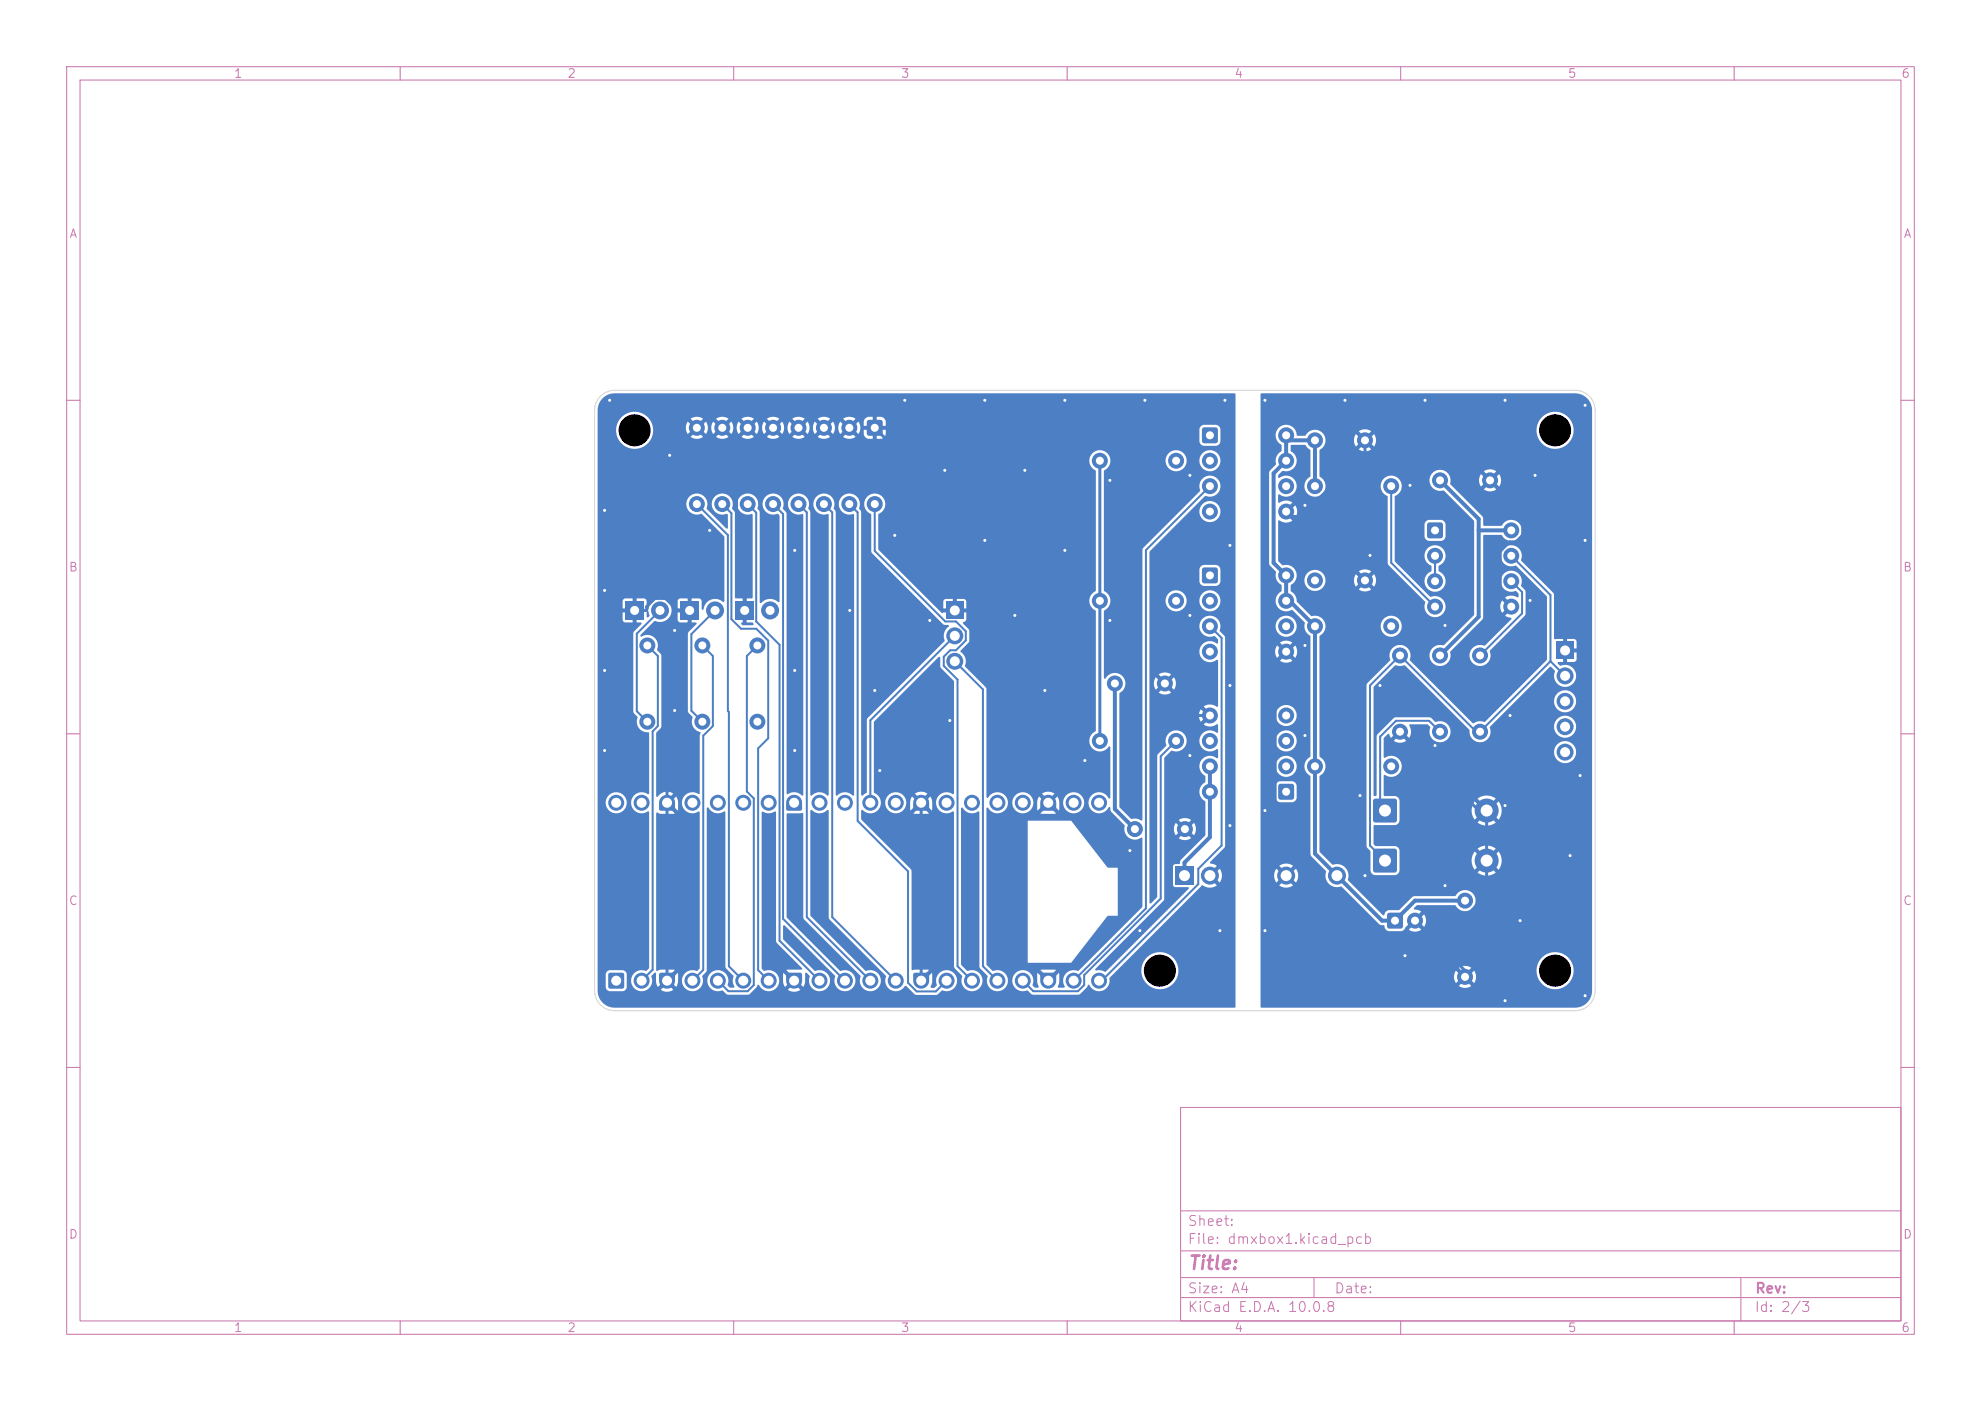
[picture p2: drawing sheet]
<svg xmlns="http://www.w3.org/2000/svg" width="297mm" height="210mm" viewBox="0 0 297 210" stroke-linecap="round" stroke-linejoin="round" font-family="sans-serif">
<defs><g id="words">
<text font-size="2" fill="#c872ab" x="178" y="190.8">Title:</text>
<g font-size="1.5" fill="#c872ab">
<text x="178" y="184.1">Sheet:</text>
<text x="178" y="186.8">File: dmxbox1.kicad_pcb</text>
<text x="178" y="197">KiCad E.D.A. 10.0.8</text>
<text x="178" y="194.2">Size: A4</text>
<text x="200" y="194.2">Date:</text>
<text x="263" y="197">Id: 2/3</text>
<text x="263" y="194.2">Rev:</text>
</g>
<g font-size="1.3" fill="#c872ab">
<text x="35" y="12">1</text>
<text x="85" y="12">2</text>
<text x="135" y="12">3</text>
<text x="185" y="12">4</text>
<text x="235" y="12">5</text>
<text x="285" y="12">6</text>
<text x="10.3" y="36">A</text>
<text x="285.3" y="36">A</text>
<text x="10.2" y="86">B</text>
<text x="285.2" y="86">B</text>
<text x="10.2" y="136">C</text>
<text x="285.2" y="136">C</text>
<text x="10.2" y="186">D</text>
<text x="285.2" y="186">D</text>
<text x="35" y="200">1</text>
<text x="85" y="200">2</text>
<text x="135" y="200">3</text>
<text x="185" y="200">4</text>
<text x="235" y="200">5</text>
<text x="285" y="200">6</text>
</g>
</g></defs>
<g fill="none" stroke="#c872ab" stroke-width=".15">
<path d="M10 10h277v190h-277zM12 12h273v186h-273zM60 10v2M110 10v2M160 10v2M210 10v2M260 10v2M10 60h2M285 60h2M10 110h2M285 110h2M10 160h2"/>
<path d="M177 166h108v32h-108zM285 160h2M60 198v2M110 198v2M160 198v2M177 194.5h108M177 191.5h108M177 187.5h108M177 181.5h108M197 191.5v3M210 198v2M260 198v2"/>
<path d="M261 191.5v6.5"/>
</g>
<g fill="#4d7fc4">
<path d="M233.4 96.2h2.5v2.6h-2.5z"/>
<path d="M91.3 145.9l.2-.1h1.8l.2 .1 .1 .2v1.8l-.1 .2-.2 .1h-1.8l-.2-.1-.1-.2v-1.8z"/>
<path d="M98.9 145.9h2.2l.1 .1v1a1.2 1.2 0 0 1-1.1 1.2 1.2 1.2 0 0 1-1.3-1.1v-1.1z"/>
<path d="M118 145.9h2.1l.2 .1v1a1.2 1.2 0 0 1-1.2 1.2 1.2 1.2 0 0 1-1.2-1.1v-1.1z"/>
<path d="M137 145.9h2.2l.1 .1v1a1.2 1.2 0 0 1-1.1 1.2 1.2 1.2 0 0 1-1.3-1.1v-1.1z"/>
<path d="M156.1 145.9h2.1l.2 .1v1a1.2 1.2 0 0 1-1.2 1.2 1.2 1.2 0 0 1-1.2-1.1v-1.1z"/>
<path d="M156.2 119.6a1.2 1.2 0 0 1 1.4-.4 1.2 1.2 0 0 1 .8 1.1v1l-.2 .2h-2l-.2-.2v-1z"/>
<path d="M137.2 119.6a1.2 1.2 0 0 1 1.3-.4 1.2 1.2 0 0 1 .8 1.1v1l-.1 .2h-2.1l-.2-.2v-1z"/>
<path d="M118.1 119.6a1.2 1.2 0 0 1 1.4-.4 1.2 1.2 0 0 1 .8 1.1v1l-.2 .2h-2l-.2-.2v-1z"/>
<path d="M99.1 119.6a1.2 1.2 0 0 1 1.3-.4 1.2 1.2 0 0 1 .8 1.1v1l-.1 .2h-2.1l-.2-.2v-1z"/>
<path d="M180.3 64.2l.3-.1h1.6l.3 .1 .1 .2v1.7l-.1 .2-.3 .2h-1.6l-.3-.2-.1-.2v-1.7z"/>
<path d="M130.1 63l.2-.1h1.7l.2 .1 .1 .3v1.7l-.1 .2-.2 .1h-1.7l-.2-.1-.2-.2v-1.7z"/>
<path d="M93.8 90.2h2.7v2.7h-2.7z"/>
<path d="M102 90.2h2.7v2.7h-2.7z"/>
<path d="M208.1 136.9l.2-.1h1.7l.2 .1 .1 .3v1.6l-.1 .3-.2 .1h-1.7l-.2-.1-.2-.3v-1.6z"/>
<path d="M141.9 90.2h2.5v2.6h-2.5z"/>
<path d="M176.2 129.9h2.7v2.7h-2.7z"/>
<path d="M206 127.3l.2-.1h2.9l.2 .1 .1 .3v2.8l-.1 .3-.2 .1h-2.9l-.2-.1-.2-.3v-2.8z"/>
<path d="M180.3 85.2l.3-.1h1.6l.3 .1 .1 .2v1.7l-.1 .2-.3 .2h-1.6l-.3-.2-.1-.2v-1.7z"/>
<path d="M214.1 78.4l.2-.1h1.7l.2 .1 .1 .3v1.6l-.1 .3-.2 .1h-1.7l-.2-.1-.2-.3v-1.6z"/>
<path d="M110.3 90.2h2.7v2.7h-2.7z"/>
<path d="M191.7 117.6l.3-.1h1.7l.2 .1 .1 .3v1.6l-.1 .3-.2 .1h-1.7l-.3-.1-.1-.3v-1.6z"/>
<path d="M206 119.8l.2-.1h2.9l.2 .1 .1 .3v2.8l-.1 .3-.2 .1h-2.9l-.2-.1-.2-.3v-2.8z"/>
<circle cx="167.1" cy="102.5" r="1.2"/>
<circle cx="174.6" cy="102.5" r="1.2"/>
<circle cx="215.9" cy="72" r="1.2"/>
<circle cx="223.4" cy="72" r="1.2"/>
<circle cx="215.9" cy="98.3" r="1.2"/>
<circle cx="215.9" cy="109.7" r="1.2"/>
<circle cx="234.6" cy="101.3" r="1.27"/>
<circle cx="234.6" cy="105.1" r="1.27"/>
<circle cx="234.6" cy="108.9" r="1.27"/>
<circle cx="234.6" cy="112.7" r="1.27"/>
<circle cx="97.1" cy="96.8" r="1.2"/>
<circle cx="97.1" cy="108.2" r="1.2"/>
<circle cx="197.1" cy="72.9" r="1.2"/>
<circle cx="208.6" cy="72.9" r="1.2"/>
<circle cx="221.9" cy="98.3" r="1.2"/>
<circle cx="221.9" cy="109.7" r="1.2"/>
<circle cx="96.2" cy="147" r="1.2"/>
<circle cx="103.8" cy="147" r="1.2"/>
<circle cx="107.6" cy="147" r="1.2"/>
<circle cx="111.4" cy="147" r="1.2"/>
<circle cx="115.2" cy="147" r="1.2"/>
<circle cx="122.9" cy="147" r="1.2"/>
<circle cx="126.7" cy="147" r="1.2"/>
<circle cx="130.5" cy="147" r="1.2"/>
<circle cx="134.3" cy="147" r="1.2"/>
<circle cx="141.9" cy="147" r="1.2"/>
<circle cx="145.7" cy="147" r="1.2"/>
<circle cx="149.5" cy="147" r="1.2"/>
<circle cx="153.3" cy="147" r="1.2"/>
<circle cx="161" cy="147" r="1.2"/>
<circle cx="164.8" cy="147" r="1.2"/>
<circle cx="164.8" cy="120.3" r="1.2"/>
<circle cx="161" cy="120.3" r="1.2"/>
<circle cx="153.3" cy="120.3" r="1.2"/>
<circle cx="149.5" cy="120.3" r="1.2"/>
<circle cx="145.7" cy="120.3" r="1.2"/>
<circle cx="141.9" cy="120.3" r="1.2"/>
<circle cx="134.3" cy="120.3" r="1.2"/>
<circle cx="130.5" cy="120.3" r="1.2"/>
<circle cx="126.7" cy="120.3" r="1.2"/>
<circle cx="122.9" cy="120.3" r="1.2"/>
<circle cx="115.2" cy="120.3" r="1.2"/>
<circle cx="111.4" cy="120.3" r="1.2"/>
<circle cx="107.6" cy="120.3" r="1.2"/>
<circle cx="103.8" cy="120.3" r="1.2"/>
<circle cx="96.2" cy="120.3" r="1.2"/>
<circle cx="92.4" cy="120.3" r="1.2"/>
<circle cx="105.3" cy="96.8" r="1.2"/>
<circle cx="105.3" cy="108.2" r="1.2"/>
<circle cx="219.6" cy="135" r="1.2"/>
<circle cx="219.6" cy="146.4" r="1.2"/>
<circle cx="181.4" cy="69.1" r="1.2"/>
<circle cx="181.4" cy="72.9" r="1.2"/>
<circle cx="181.4" cy="76.7" r="1.2"/>
<circle cx="192.8" cy="76.7" r="1.2"/>
<circle cx="192.8" cy="72.9" r="1.2"/>
<circle cx="192.8" cy="69.1" r="1.2"/>
<circle cx="192.8" cy="65.3" r="1.2"/>
<circle cx="127.3" cy="64.1" r="1.2"/>
<circle cx="123.5" cy="64.1" r="1.2"/>
<circle cx="119.7" cy="64.1" r="1.2"/>
<circle cx="115.9" cy="64.1" r="1.2"/>
<circle cx="112.1" cy="64.1" r="1.2"/>
<circle cx="108.3" cy="64.1" r="1.2"/>
<circle cx="104.5" cy="64.1" r="1.2"/>
<circle cx="104.5" cy="75.6" r="1.2"/>
<circle cx="108.3" cy="75.6" r="1.2"/>
<circle cx="112.1" cy="75.6" r="1.2"/>
<circle cx="115.9" cy="75.6" r="1.2"/>
<circle cx="119.7" cy="75.6" r="1.2"/>
<circle cx="123.5" cy="75.6" r="1.2"/>
<circle cx="127.3" cy="75.6" r="1.2"/>
<circle cx="131.1" cy="75.6" r="1.2"/>
<circle cx="164.9" cy="111.1" r="1.2"/>
<circle cx="176.3" cy="111.1" r="1.2"/>
<circle cx="99" cy="91.5" r="1.35"/>
<circle cx="107.2" cy="91.5" r="1.35"/>
<circle cx="212.1" cy="138" r="1.2"/>
<circle cx="197.1" cy="87" r="1.2"/>
<circle cx="204.6" cy="87" r="1.2"/>
<circle cx="197.1" cy="66" r="1.2"/>
<circle cx="204.6" cy="66" r="1.2"/>
<circle cx="143.1" cy="95.3" r="1.27"/>
<circle cx="143.1" cy="99.1" r="1.27"/>
<circle cx="181.4" cy="131.3" r="1.35"/>
<circle cx="192.8" cy="131.3" r="1.35"/>
<circle cx="200.4" cy="131.3" r="1.35"/>
<circle cx="222.9" cy="129" r="1.8"/>
<circle cx="164.9" cy="69.1" r="1.2"/>
<circle cx="176.3" cy="69.1" r="1.2"/>
<circle cx="181.4" cy="90.1" r="1.2"/>
<circle cx="181.4" cy="93.9" r="1.2"/>
<circle cx="181.4" cy="97.7" r="1.2"/>
<circle cx="192.8" cy="97.7" r="1.2"/>
<circle cx="192.8" cy="93.9" r="1.2"/>
<circle cx="192.8" cy="90.1" r="1.2"/>
<circle cx="192.8" cy="86.3" r="1.2"/>
<circle cx="215.1" cy="83.3" r="1.2"/>
<circle cx="215.1" cy="87.1" r="1.2"/>
<circle cx="215.1" cy="90.9" r="1.2"/>
<circle cx="226.6" cy="90.9" r="1.2"/>
<circle cx="226.6" cy="87.1" r="1.2"/>
<circle cx="226.6" cy="83.3" r="1.2"/>
<circle cx="226.6" cy="79.5" r="1.2"/>
<circle cx="170.1" cy="124.3" r="1.2"/>
<circle cx="177.6" cy="124.3" r="1.2"/>
<circle cx="197.1" cy="114.9" r="1.2"/>
<circle cx="208.6" cy="114.9" r="1.2"/>
<circle cx="115.5" cy="91.5" r="1.35"/>
<circle cx="209.9" cy="98.3" r="1.2"/>
<circle cx="209.9" cy="109.7" r="1.2"/>
<circle cx="192.8" cy="114.9" r="1.2"/>
<circle cx="192.8" cy="111.1" r="1.2"/>
<circle cx="192.8" cy="107.3" r="1.2"/>
<circle cx="181.4" cy="107.3" r="1.2"/>
<circle cx="181.4" cy="111.1" r="1.2"/>
<circle cx="181.4" cy="114.9" r="1.2"/>
<circle cx="181.4" cy="118.7" r="1.2"/>
<circle cx="197.1" cy="93.9" r="1.2"/>
<circle cx="208.6" cy="93.9" r="1.2"/>
<circle cx="222.9" cy="121.5" r="1.8"/>
<circle cx="113.6" cy="96.8" r="1.2"/>
<circle cx="113.6" cy="108.2" r="1.2"/>
<circle cx="164.9" cy="90.1" r="1.2"/>
<circle cx="176.3" cy="90.1" r="1.2"/>
<circle cx="119.1" cy="82.5" r=".45"/>
<circle cx="147.6" cy="60" r=".45"/>
<circle cx="91.4" cy="60" r=".45"/>
<circle cx="184.4" cy="81.8" r=".45"/>
<circle cx="131.9" cy="115.5" r=".45"/>
<circle cx="119.1" cy="100.5" r=".45"/>
<circle cx="183.6" cy="60" r=".45"/>
<circle cx="134.1" cy="80.3" r=".45"/>
<circle cx="101.1" cy="106.5" r=".45"/>
<circle cx="166.4" cy="93" r=".45"/>
<circle cx="135.6" cy="60" r=".45"/>
<circle cx="170.9" cy="139.5" r=".45"/>
<circle cx="169.4" cy="127.5" r=".45"/>
<circle cx="178.4" cy="92.3" r=".45"/>
<circle cx="162.6" cy="114" r=".45"/>
<circle cx="139.4" cy="93" r=".45"/>
<circle cx="147.6" cy="81" r=".45"/>
<circle cx="156.6" cy="103.5" r=".45"/>
<circle cx="141.6" cy="70.5" r=".45"/>
<circle cx="178.4" cy="113.3" r=".45"/>
<circle cx="166.4" cy="72" r=".45"/>
<circle cx="182.9" cy="139.5" r=".45"/>
<circle cx="159.6" cy="82.5" r=".45"/>
<circle cx="184.4" cy="123.8" r=".45"/>
<circle cx="131.1" cy="103.5" r=".45"/>
<circle cx="184.4" cy="102.8" r=".45"/>
<circle cx="90.6" cy="76.5" r=".45"/>
<circle cx="106.4" cy="79.5" r=".45"/>
<circle cx="90.6" cy="112.5" r=".45"/>
<circle cx="100.4" cy="68.3" r=".45"/>
<circle cx="127.4" cy="91.5" r=".45"/>
<circle cx="90.6" cy="100.5" r=".45"/>
<circle cx="119.1" cy="112.5" r=".45"/>
<circle cx="159.6" cy="60" r=".45"/>
<circle cx="171.6" cy="60" r=".45"/>
<circle cx="101.1" cy="94.5" r=".45"/>
<circle cx="142.4" cy="108" r=".45"/>
<circle cx="178.4" cy="71.3" r=".45"/>
<circle cx="153.6" cy="70.5" r=".45"/>
<circle cx="152.1" cy="92.3" r=".45"/>
<circle cx="90.6" cy="88.5" r=".45"/>
<circle cx="237.6" cy="149.3" r=".45"/>
<circle cx="226.4" cy="107.3" r=".45"/>
<circle cx="204.6" cy="131.3" r=".45"/>
<circle cx="225.6" cy="120.8" r=".45"/>
<circle cx="237.6" cy="60.8" r=".45"/>
<circle cx="189.6" cy="139.5" r=".45"/>
<circle cx="236.9" cy="116.3" r=".45"/>
<circle cx="229.4" cy="90" r=".45"/>
<circle cx="195.6" cy="96.8" r=".45"/>
<circle cx="210.6" cy="143.3" r=".45"/>
<circle cx="201.6" cy="60" r=".45"/>
<circle cx="216.6" cy="132.8" r=".45"/>
<circle cx="203.9" cy="119.3" r=".45"/>
<circle cx="189.6" cy="60" r=".45"/>
<circle cx="227.9" cy="138" r=".45"/>
<circle cx="215.1" cy="111.8" r=".45"/>
<circle cx="189.6" cy="121.5" r=".45"/>
<circle cx="225.6" cy="150" r=".45"/>
<circle cx="225.6" cy="60" r=".45"/>
<circle cx="211.4" cy="72.8" r=".45"/>
<circle cx="230.1" cy="71.3" r=".45"/>
<circle cx="195.6" cy="110.3" r=".45"/>
<circle cx="195.6" cy="75.8" r=".45"/>
<circle cx="206.9" cy="102.8" r=".45"/>
<circle cx="205.4" cy="83.3" r=".45"/>
<circle cx="216.6" cy="93.8" r=".45"/>
<circle cx="237.6" cy="81" r=".45"/>
<circle cx="213.6" cy="60" r=".45"/>
<circle cx="235.4" cy="128.3" r=".45"/>
</g>
<path d="M192.8 65.3v3.8l-1.9 1.8v13.5l1.9 1.9v3.8h.5l3.8 3.8v34.1l10.1 10h1.9l3-3h7.5M192.8 66h4.3v6.9M215.9 72l5.8 5.8v14.7l-5.8 5.8M221.7 79.5h4.9M167.1 102.5v18.8l3 3M181.4 114.9v10.6l-3.8 3.8v2" fill="none" stroke="#4d7fc4" stroke-width=".6"/>
<g fill="none" stroke="#4d7fc4" stroke-width=".45">
<path d="M112.1 64.1l-1.7 1.7v22.7l1.2 1.2v1.8M131.1 64.1l12 12v15.4M164.9 69.1v42M192.8 76.7l.8 .7h1.5M195.1 77.4l9.5 9.6M195.1 77.4h.1M204.6 66v1.8l-9.5 9.6M223.4 72l4.9 4.9v3.3l-1 1h-1l-1.4 1.4v6.7l1.7 1.6M95.1 91.5h1.8v-.6l1.3-1.2h1.6l1.8 1.8h1.8v1.8l-3.4 3.4v50.3M192.8 97.7l-1.6 1.6v30.3l1.6 1.7M174.6 102.5l4.8 4.8M179.4 107.3h2"/>
<path d="M179.4 107.3v15.2l-1.8 1.8M209.9 109.7l11.8 11.8h1.2v12.7l-7.3 7.3M138.1 120.3v26.7M212.1 138l7.5 7.5v.9"/>
</g>
<g fill="none" stroke="#4d7fc4" stroke-width=".3">
<path d="M104.5 75.6l4.6 4.6v26.4l.2 .1v38.1l2.1 2.2M108.3 75.6l1.4 1.3v15.9l1.4 1.4h2.3l1.8 1.8v14.7l-1.5 1.5v33.2l1.5 1.6M112.1 75.6l1.3 1.2v16.4l3.5 3.5v44.3l6 6M115.9 75.6l1.5 1.5v60.6l9.3 9.3M119.7 75.6l1.3 1.2v60.7l9.5 9.5M123.5 75.6l1.3 1.2v60.7l9.5 9.5M127.3 75.6l1.3 1.2v46.3l7.5 7.5v16.7l1.3 1.3h2.9l1.6-1.6M131.1 75.6v7l10.6 10.6h1.6l1.5 1.4v1.4l-1.5 1.5h-.8l-1 .9v1.4l2.1 2.1v42.9l2.1 2.2M181.4 72.9l-9.6 9.6v53.7l-10.8 10.8M208.6 72.9v11.5l6.5 6.5M97.1 96.8l1.5 1.5v10.5l-.8 .8v35.8l-1.6 1.6M99 91.5l-3.5 3.5v11.6l1.6 1.6"/>
<path d="M105.3 96.8l1.6 1.5v10.5l-1.5 1.5v35.1l-1.6 1.6M107.2 91.5l-3.5 3.6v11.4l1.6 1.7M113.6 96.8l-1.6 1.5v20.3l1 1.1v28l-.9 .9h-2.9l-1.6-1.6M143.1 99.1l4.3 4.2v41.5l2.1 2.2M143.1 95.3l-12.6 12.7v12.3M181.4 93.9l1.7 1.7v31.1l-3.4 3.5v2.3l-14.5 14.5h-.4M215.1 83.3v3.8M226.6 87.1l1.6 1.6v3.3l-6.3 6.3M226.6 83.3l5.9 5.9v9.9M232.5 99.1l-10.6 10.6h-.6l-11.4-11.4-4.5 4.4v24.1l2.2 2.2M232.5 99.1l2.1 2.2M176.3 111.1l-2.3 2.3v21.3l-11.5 11.5v1.5l-.9 .9h-6.7l-1.6-1.6"/>
<path d="M215.9 109.7l-1.6-1.7h-5l-2.4 2.4v10.4l.7 .7"/>
</g>
<g fill="#4d7fc4">
<path d="M137.2 147.5l.2-.2 .4 .4-.3 .2-.3-.2z"/>
<path d="M111.3 92.1h.6v1.2h.9a.22 .22 0 0 1 .2 .2 .22 .22 0 0 1-.2 .2h-1.4l-.2-.1-.1-.2 .2-.1z"/>
<path d="M97 91.6h.1a.62 .62 0 0 1 0 1l-.2-.2z"/>
<path d="M90.2 59.8l.9-.6 1.1-.2h92.9l.1 .1v91.9l-93 .1a2.55 2.55 0 0 1-2.6-2.6v-2.5h1.2v2a.68 .68 0 0 0 .6 .6h2a.68 .68 0 0 0 .6-.6v-2l-.2-.4-.4-.2h-2a.68 .68 0 0 0-.6 .6h-1.2v-25.8h1.2v.3a1.58 1.58 0 0 0 2.4 1.2 1.58 1.58 0 0 0 0-2.7 1.58 1.58 0 0 0-2.4 1.2h-1.2v-30.1h3.7v1.1h1.2v.6h-1.2l.1 1.3 .3 .2h1.1v-1.2h.6v1.2h.7l.1 .1-1.1 1.3-.2 .2v11.8l.7 .8a1.64 1.64 0 0 0 1.7 2.3v9.1l-.2 .2a1.59 1.59 0 0 0-2.1 .2 1.59 1.59 0 0 0 0 2.1 1.59 1.59 0 0 0 2.2 .2l.1 .2v23.3l-.4 .5a1.59 1.59 0 0 0-2.3 1.2 1.59 1.59 0 0 0 1.9 1.8 1.59 1.59 0 0 0 1.2-2.3l.4-.5 .3 .1v1.3l.2 .7 .7-.6 .4 .4-.6 .7h.1a1.65 1.65 0 0 0 1.7 0l-.6-.7 .4-.4 .7 .6 .3-.7-.1-1.4-.9 .9-.4-.4 .9-.9-2.2-.1-.5 .3-.1-.2v-23.5l.2-.1 .4 .2 2.2-.1-.9-.9 .4-.4 .9 .9 .1-1.4-.3-.7-.7 .7-.4-.5 .6-.6-.1-.1a1.71 1.71 0 0 0-2.2 .5l-.2-.1v-9.4l.8-1v-10.6l-.7-.9a1.61 1.61 0 0 0-.4-1.9 1.61 1.61 0 0 0-2-.1l-.1-.1v-.1l2.1-2.1h.2a1.73 1.73 0 0 0 2.2-.7 1.73 1.73 0 0 0-.6-2.3h1.7v1.1h1.2v.6h-1.2v1.2l.2 .2 1.3 .1v-1.2h.6v1.2h.6l.1 .1-1.2 1.3-.1 .3v11.6l.1 .3 .6 .6a1.63 1.63 0 0 0 1.2 2.3l-.1 .4v8.7l-.2 .1a1.59 1.59 0 0 0-2.5 1.4 1.59 1.59 0 0 0 2.6 1.2l.1 .2v23.3l-.4 .5a1.59 1.59 0 0 0-2.2 1.2 1.59 1.59 0 0 0 1.8 1.8 1.59 1.59 0 0 0 1.2-2.3l.6-.6 .1-.2v-24.3l.1-.2 .1 .1a1.61 1.61 0 0 0 2.4 .5l.2 .2v23.1l.1 .3 1 1.1a2.27 2.27 0 0 0 .1 1.5l.1 .1-.1 .1-.5 .1-.4-.4a1.59 1.59 0 0 0-1.3-2.3 1.59 1.59 0 0 0-1.7 1.9 1.59 1.59 0 0 0 2.2 1.2l.8 .6h3.1l.2-.1 1-1 .2-.4h.2a1.6 1.6 0 0 0 2.1 .9 1.6 1.6 0 0 0 .8-2.1 1.6 1.6 0 0 0-2.1-.9l-.4-.4v-23.3l.2-.1a1.63 1.63 0 0 0 1.8-.1l.1 .2v19.3l.2 .2 3.8 3.9-.2 .2h-2.2l.9 .9-.4 .4-.9-.9-.1 1.4 .3 .7 .7-.6 .4 .4-.7 .7 .2 .1a1.65 1.65 0 0 0 1.7-.1l-.7-.7 .5-.4 .6 .6 .3-.7v-1.3l.2-.1 .5 .5a1.59 1.59 0 0 0 1.3 2.3 1.59 1.59 0 0 0 1.7-1.9 1.59 1.59 0 0 0-2.2-1.2l-4.8-4.7v-2l.1-.1h.2l7.5 7.6a2.2 2.2 0 0 0 .1 1.5 1.59 1.59 0 0 0 2.2 .6 1.59 1.59 0 0 0 .6-2.1 1.59 1.59 0 0 0-2.1-.8l-8.1-8v-15.4l.1-.2h2.3l.1 .1 .1 15.7 8.5 8.6a1.59 1.59 0 0 0 1.3 2.3 1.59 1.59 0 0 0 1.8-1.9 1.59 1.59 0 0 0-2.3-1.2l-8.3-8.3v-15.7l.2-.1a1.64 1.64 0 0 0 2.4 0l.1 .1 .1 16.2 8.5 8.6a2.2 2.2 0 0 0 .1 1.5 1.6 1.6 0 0 0 2.8 0h.2l1.2 1.2 .3 .1h3l.8-.6a1.59 1.59 0 0 0 2.3-1.3 1.59 1.59 0 0 0-1.8-1.8 1.59 1.59 0 0 0-1.2 2.3l-.5 .4-.5-.1 .3-.9-.1-1.3-.9 .9-.4-.4 .9-.9-2.2-.1-.3 .1-.1-.1-.1-14.9-7.4-7.5-.1-1.4 .1-.1a1.75 1.75 0 0 0 2.5-.1 1.59 1.59 0 0 0 .4-1.1h.6v.3a1.58 1.58 0 0 0 1.7 1.4 1.58 1.58 0 0 0 1.5-1.7h.5l.1 1.3 .9-.9 .4 .4-.9 .9h2.4l-.9-.9 .4-.4 .9 .9 .1-1.4-.3-.7-.7 .7-.4-.5 .6-.6-.1-.1a1.65 1.65 0 0 0-1.7 .1l.6 .6-.4 .5-.7-.7-.3 .8h-.5a1.58 1.58 0 0 0-1.6-1.4 1.58 1.58 0 0 0-1.6 1.4h-.6l-.1-.3a2.47 2.47 0 0 0-1-1.2v-10.5l9.8-9.8 .2 .2v1.3l.1 .2 1.9 2v16.8l-.1 .1a1.61 1.61 0 0 0-2.1 .2 1.61 1.61 0 0 0-.1 2.2 1.61 1.61 0 0 0 2.2 .2l.1 .2v23.1l.1 .3 1.2 1.1a1.59 1.59 0 0 0 1.2 2.3 1.59 1.59 0 0 0 1.8-1.9 1.59 1.59 0 0 0-2.3-1.2l-.9-.9v-23.4l.2-.1a1.68 1.68 0 0 0 2.4 .5l.1 .2v23.1l.1 .3 1.2 1.1a1.59 1.59 0 0 0 1.2 2.3 1.59 1.59 0 0 0 1.8-1.8h.7v.4a1.61 1.61 0 0 0 2.2 1.3l.9 .6h6.8l.2-.1 1.1-1 .1-.3a.19 .19 0 0 1 .2-.1 .19 .19 0 0 1 .1 .2 1.62 1.62 0 0 0 2 .6 1.62 1.62 0 0 0 1-1.8l1.2-1.3h3.5a2.78 2.78 0 0 0 3.9 2.7 2.78 2.78 0 0 0 .6-4.7 2.78 2.78 0 0 0-4.4 1.7l-.1 .3h-3.5l12.7-12.6a1.82 1.82 0 0 0 2.1 0l-.7-.7 .5-.4 .7 .7v-.1a1.79 1.79 0 0 0 0-2l-.7 .7-.5-.4 .7-.7-.9-.4-.1-.1 2.2-2.2 .1-.3v-31.2l-.1-.3-.7-.7a2.01 2.01 0 0 0-.5-2 1.59 1.59 0 0 0-2.6 1.1 1.59 1.59 0 0 0 2.3 1.6l.5 .6v.5l-.2 .1a1.6 1.6 0 0 0-2.2 .1 1.6 1.6 0 0 0 .1 2.2 1.6 1.6 0 0 0 2.2 .1l.1 .1v6.8l-.1 .2a1.86 1.86 0 0 0-2-.1l.7 .8-.2 .1-.2 .3-.8-.8v.1a1.64 1.64 0 0 0 0 1.8l.8-.8 .2 .3 .2 .1-.7 .8v.1a1.73 1.73 0 0 0 2-.2l.1 .2v1l-.1 .2a1.61 1.61 0 0 0-2.2 0 1.61 1.61 0 0 0-.1 2.2 1.61 1.61 0 0 0 2.3 .2l.1 .1v1.1l-.1 .2a1.63 1.63 0 0 0-2.4 .3 1.63 1.63 0 0 0 .6 2.3v.9a1.73 1.73 0 0 0 0 3v5l-3.7 3.7-.1 .6h-.8l-.2 .4v2.7l.1 .3 .2 .1h1.9l.1 .2-12.4 12.4h-.3a1.81 1.81 0 0 0-1.2-.1l-.1-.3 10.2-10.2 .1-.2v-10.7h1.5v.6l.3 .5 .8-.8 .1 .2 .3 .3-.8 .7a1.63 1.63 0 0 0 1.9 0l-.8-.7 .2-.1 .2-.4 .8 .8 .1-.1a1.64 1.64 0 0 0-.1-1.8l-.8 .8-.2-.3-.2-.1 .8-.8h-.1a1.64 1.64 0 0 0-1.8 0l.8 .8-.3 .2-.1 .2-.8-.8-.3 .8h-1.5v-10.5l1.1-1a2.01 2.01 0 0 0 2-.5 1.59 1.59 0 0 0-1.1-2.6 1.59 1.59 0 0 0-1.6 2.2l-1.3 1.3-.1 .3v21.1l-1 1-.2-.1v-33h.7v.5l.3 .6 .8-.8 .2 .3 .2 .1-.8 .8a1.63 1.63 0 0 0 1.9 0l-.8-.8 .2-.1 .2-.3 .8 .8 .1-.1a1.64 1.64 0 0 0-.1-1.8l-.8 .8-.2-.3-.2-.1 .8-.8-.1-.1a1.64 1.64 0 0 0-1.8 .1l.8 .8-.2 .1-.2 .3-.8-.8-.3 .8h-.7v-12.4h2.5a1.58 1.58 0 0 0 1.5 1.7 1.58 1.58 0 0 0 1.6-1.7h1.9v.3a1.58 1.58 0 0 0 2.4 1.2 1.58 1.58 0 0 0 0-2.7 1.58 1.58 0 0 0-2.4 1.2h-1.9l-.1-.3a1.58 1.58 0 0 0-1.6-1.1 1.58 1.58 0 0 0-1.4 1.4h-2.5v-4.5h7.5v1.8l.2 .4 .5 .2h1.8l.5-.2 .2-.4v-1.9a.74 .74 0 0 0-.7-.6h-1.9l-.4 .2-.2 .5h-7.5l.1-2.7 6.1-6.2h1.3a1.58 1.58 0 0 0 2.2 1.7 1.58 1.58 0 0 0 .5-2.7 1.58 1.58 0 0 0-2.6 .7l-.1 .3h-1.3l2.2-2.2a1.59 1.59 0 0 0 2.3-1.2 1.59 1.59 0 0 0-1.9-1.8 1.59 1.59 0 0 0-1.2 2.3l-8.5 8.5-.1 .3v40.5l-.2 .1a2.03 2.03 0 0 0-1.6-.3l-1.7-1.7v-17a1.66 1.66 0 0 0 .9-1.6 1.66 1.66 0 0 0-1.1-1.5 1.67 1.67 0 0 0-1.9 .8l-.2-.1v-10.1a1.61 1.61 0 0 0 1-1.4 1.61 1.61 0 0 0-1-1.5v-18a2.09 2.09 0 0 0 1-1.7h8.3v.3a1.58 1.58 0 0 0 1.7 1.4 1.58 1.58 0 0 0 1.4-1.7h1.9v.3a1.58 1.58 0 0 0 2.4 1.2 1.58 1.58 0 0 0 0-2.7 1.58 1.58 0 0 0-2.4 1.2h-1.9l-.1-.3a1.58 1.58 0 0 0-1.6-1.1 1.58 1.58 0 0 0-1.4 1.4h-8.3l-.1-.3a1.59 1.59 0 0 0-2.6-.7 1.59 1.59 0 0 0 .5 2.6v18a1.79 1.79 0 0 0-.8 2.3l.8 .8v17.9a1.79 1.79 0 0 0-.8 2.3 1.61 1.61 0 0 0 2.8 .1l.2 .1v7.6l-.2 .1a1.6 1.6 0 0 0-2.5-.7 1.6 1.6 0 0 0 0 2.5 1.6 1.6 0 0 0 2.4-.5l.3 .1 .1 .6 2 2a1.66 1.66 0 0 0 .5 1.7 1.66 1.66 0 0 0 1.8 .3l.2-.2 .2 .2v10.3l-9.7 9.6a1.61 1.61 0 0 0-1.8 .4 1.61 1.61 0 0 0-.2 1.9l-.1 .2h-.8l-.1-.1 .2-.9v-1.3l-.9 .9-.5-.4 .9-.9-.2-.1-2.1 .1 .9 .9-.4 .4-.9-.9-.1 1.3 .2 .9-.5 .1-.4-.3a2.01 2.01 0 0 0-.4-2l-.3-.2a1.58 1.58 0 0 0-2.3 1.2h-.7v-.3a1.62 1.62 0 0 0-2.2-1l-1-.8v-.4h12.7l5.4-7h1.6v-7.2l-1.6-.1-5.4-7h-6.5v21.3h-6.2v-23.1l.1-.1h.2a1.58 1.58 0 0 0 1.8 .7 1.58 1.58 0 0 0 1.1-1.6h.7v.3a1.58 1.58 0 0 0 1.7 1.4 1.58 1.58 0 0 0 1.4-1.7h.6l.1 1.3 .9-.9 .4 .4-.9 .9 .2 .1 2.1-.1-.9-.9 .5-.4 .9 .9v-1.3h.6v.3a1.58 1.58 0 0 0 2.4 1.2 1.58 1.58 0 0 0 0-2.7 1.58 1.58 0 0 0-2.4 1.2h-.6l-.3-.8-.6 .7-.5-.5 .7-.6-.2-.2a1.65 1.65 0 0 0-1.7 .2l.7 .6-.4 .5-.7-.7-.3 .8h-.6a1.58 1.58 0 0 0-1.5-1.4 1.58 1.58 0 0 0-1.6 1.4h-.7v-.3a1.61 1.61 0 0 0-1.4-1.1 1.61 1.61 0 0 0-1.6 .8l-.2-.1v-16.2l-.1-.3-3.1-3.1v-.1a1.72 1.72 0 0 0-.7-2.1v-.2l1.2-1.2 .1-.2v-1.7l-.9-1 .5-.5v-1.1h-1.1v-.6h1.1l-.1-1.2-.3-.2h-1.1v1h-.6v-1l-1.2 .1-.2 .2v1.1h1.1v.6l-1.3 .1-9.5-9.5v-5.3a2.01 2.01 0 0 0 1-1.7 1.59 1.59 0 0 0-2.5-1.1 1.59 1.59 0 0 0 .4 2.8v5.6l.1 .2 10.7 10.7 .8 .1 .1 .2a1.77 1.77 0 0 0-.7 2.1l-11.6 11.8v10.9l-.8 .6-.1-.2v-42.4l-.3-.5a1.59 1.59 0 0 0-1.2-2.2 1.59 1.59 0 0 0-1.8 1.8 1.59 1.59 0 0 0 2.1 1.2l.2 .2v41.9l-.1 .2a1.75 1.75 0 0 0-2.4-.1l-.2 .1-.1-.2v-42.4l-.3-.5a1.59 1.59 0 0 0-1.2-2.2 1.59 1.59 0 0 0-1.9 1.8 1.59 1.59 0 0 0 2.2 1.2l.1 .2v41.9l-.1 .2a1.75 1.75 0 0 0-2.4-.1l-.1 .1-.1-.2v-42.4l-.3-.5a1.59 1.59 0 0 0-1.2-2.2 1.59 1.59 0 0 0-1.9 1.8 1.59 1.59 0 0 0 2.2 1.2l.1 .2v41.9l-.1 .2a1.84 1.84 0 0 0-2.2-.2l-.2-.2v-41.9l-.5-.8a1.59 1.59 0 0 0-1.3-2.2 1.59 1.59 0 0 0-1.8 1.8 1.59 1.59 0 0 0 2.3 1.2l.3 .3v12.8l-.2 .2a1.8 1.8 0 0 0-2.6 .1l-.2-.1v-13.7a.63 .63 0 0 1-.2-.9 1.59 1.59 0 0 0-1.7-1.7 1.59 1.59 0 0 0-1.4 2 1.59 1.59 0 0 0 2.1 1l.1 .2v12.4l-.1 .1h-.8v1.2h-.6v-1.2h-1l-.1-.1-.1-12.9a.69 .69 0 0 1-.2-1 1.59 1.59 0 0 0-1.8-1.7 1.59 1.59 0 0 0-1.4 2 1.59 1.59 0 0 0 2.3 1l.1 .2v1.9l-.1 .2-.1-.1-2.9-2.9a2.01 2.01 0 0 0-.5-2 1.59 1.59 0 0 0-2.6 1.1 1.59 1.59 0 0 0 2.3 1.6l3.4 3.5v9.6l-.2 .1a1.77 1.77 0 0 0-1.8-.3 1.77 1.77 0 0 0-1.2 1.5l-.2-.1v-1.3l-.3-.3h-1.2v1.2h-.6v-1.2h-1.2l-.2 .2-.1 .2-1.7-.1a1.77 1.77 0 0 0-2.7 1.4l-.2-.1-.1-1.3-.3-.3h-1.2v1.2h-.6v-1.2h-1.1l-.3 .2-.1 .2h-3.7v-25.8h2.8v.4a2.78 2.78 0 0 0 3.1 2.6 2.78 2.78 0 0 0 2.4-3.3h4.9l.1 .5 .2 .6 .8-.8 .1 .2 .3 .2-.8 .8h.1a1.64 1.64 0 0 0 1.8 0l-.8-.8 .2-.1 .3-.3 .7 .8 .3-.6v-.5h.5l.1 .5 .2 .6 .8-.8 .1 .2 .3 .2-.7 .8a1.63 1.63 0 0 0 1.8 0l-.8-.8 .3-.1 .2-.3 .7 .8 .3-.6v-.5h.5l.1 .5 .2 .6 .8-.8 .1 .2 .3 .2-.7 .8a1.63 1.63 0 0 0 1.8 0l-.7-.8 .2-.1 .2-.3 .8 .8 .2-.6v-.5h.6v.5l.2 .6 .8-.8 .1 .2 .4 .2-.8 .8a1.63 1.63 0 0 0 1.8 0l-.7-.8 .2-.1 .2-.3 .8 .8 .2-.6 .1-.5h.5v.5l.3 .6 .7-.8 .1 .2 .4 .2-.8 .8a1.63 1.63 0 0 0 1.9 0l-.8-.8 .2-.1 .2-.3 .8 .8 .2-.6 .1-.5h.5v.5l.3 .6 .7-.8 .1 .2 .4 .2-.8 .8a1.63 1.63 0 0 0 1.9 0l-.8-.8 .2-.1 .2-.3 .8 .8 .2-.6 .1-.5h.5v.5l.3 .6 .8-.8 .1 .2 .3 .2-.8 .8a1.63 1.63 0 0 0 1.9 0l-.8-.8 .2-.1 .2-.3 .8 .8v-.1a1.65 1.65 0 0 0 0-1.8h.8v.6h1.1l-.1 .2 .1 .4h-1.1v.8l.2 .3 .4 .3h.7v-1.2l.3 .1 .3-.1v1.2a1.12 1.12 0 0 0 1.3-.4l.1-1h-1.1h48.1v1.8l.2 .4 .5 .2h1.8l.5-.2 .2-.4v-1.8a.74 .74 0 0 0-.7-.7h-1.9l-.4 .2-.2 .5h-48.1v-.6h1.1a1.12 1.12 0 0 0-.4-1.2l-1-.1v1.1l-.2-.1-.4 .1v-1.1a1.12 1.12 0 0 0-1.2 .4l-.1 .3h-.8l-.8 .8-.1-.2-.3-.3 .8-.7-.1-.1a1.64 1.64 0 0 0-1.8 .1l.8 .7-.3 .3-.1 .2-.8-.8-.3 .8h-.5l-.3-.8-.8 .8-.1-.2-.3-.3 .8-.7-.1-.1a1.64 1.64 0 0 0-1.8 .1l.8 .7-.4 .3-.1 .2-.7-.8-.3 .8h-.5l-.3-.8-.8 .8-.1-.2-.3-.3 .8-.7-.1-.1a1.64 1.64 0 0 0-1.8 .1l.8 .7-.4 .3-.1 .2-.7-.8-.3 .8h-.5l-.3-.8-.8 .8-.1-.2-.3-.3 .7-.7v-.1a1.64 1.64 0 0 0-1.8 .1l.8 .7-.4 .3-.1 .2-.8-.8-.2 .8h-.6l-.2-.8-.8 .8-.1-.2-.3-.3 .7-.7v-.1a1.64 1.64 0 0 0-1.8 .1l.7 .7-.3 .3-.1 .2-.8-.8-.3 .8h-.5l-.3-.8-.7 .8-.1-.2-.4-.3 .8-.7v-.1a1.64 1.64 0 0 0-1.8 .1l.7 .7-.3 .3-.1 .2-.8-.8-.3 .8h-.5l-.3-.8-.7 .8-.1-.2-.4-.3 .8-.7-.1-.1a1.64 1.64 0 0 0-1.8 .1l.8 .7-.3 .3-.1 .2-.8-.8-.3 .8h-4.9a2.78 2.78 0 0 0-2.9-2.3 2.78 2.78 0 0 0-2.6 2.6h-2.8v-3.1l.2-.8z"/>
<path d="M189 59h47.1a2.55 2.55 0 0 1 2.6 2.5v87a2.55 2.55 0 0 1-2.6 2.6h-47l-.1-.2v-4.6h29v.5l.3 .6 .8-.8 .1 .2 .3 .2-.8 .8a1.63 1.63 0 0 0 1.9 0l-.8-.8 .3-.2 .1-.2 .8 .8 .1-.1a1.64 1.64 0 0 0-.1-1.8l-.8 .8-.1-.2-.3-.2 .5-.6h10.1a2.78 2.78 0 0 0 3.9 2.7 2.78 2.78 0 0 0 .6-4.7 2.78 2.78 0 0 0-4.5 1.7v.3h-10.1l.3-.2a1.63 1.63 0 0 0-1.9 0l.8 .8-.3 .2-.1 .2-.8-.8-.3 .8h-29v-15.2h2l.1 .6 .3 .6 .7-.7 .4 .4-.7 .7a1.78 1.78 0 0 0 2.1 0l-.7-.7 .4-.4 .7 .7 .1-.1a1.79 1.79 0 0 0-.1-2l-.7 .7-.4-.4 .7-.7-.1-.1a1.79 1.79 0 0 0-2 .1l.7 .7-.4 .4-.7-.7-.4 .9h-2v-13.3h2.3v1.9a.75 .75 0 0 0 .6 .6h1.8l.5-.3 .2-.4v-1.9a.74 .74 0 0 0-.7-.6h-1.9l-.3 .2-.2 .5h-2.3v-3.1h2.3a1.58 1.58 0 0 0 2.1 1.7 1.58 1.58 0 0 0 .5-2.7 1.58 1.58 0 0 0-2.6 .7v.3h-2.3v-3.8h2.3a1.58 1.58 0 0 0 2.1 1.6 1.58 1.58 0 0 0 .5-2.6 1.58 1.58 0 0 0-2.6 .7v.3h-2.3v-3.8h2.3a1.58 1.58 0 0 0 2.1 1.6 1.58 1.58 0 0 0 .5-2.6 1.58 1.58 0 0 0-2.6 .7v.3h-2.3v-9.5h2.2v.5l.3 .5 .7-.8 .1 .3 .4 .2-.8 .7a1.63 1.63 0 0 0 1.9 0l-.8-.7 .3-.2 .1-.3 .8 .8v-.1a1.64 1.64 0 0 0 0-1.8l-.8 .8-.2-.3-.2-.1 .8-.8h-.1a1.64 1.64 0 0 0-1.8 0l.8 .8-.2 .1-.3 .3-.7-.8-.3 .9h-2.2v-3.9h2.3a1.58 1.58 0 0 0 2.1 1.7 1.58 1.58 0 0 0 .5-2.7 1.58 1.58 0 0 0-2.6 .7v.3h-2.3v-22.8h1.3v13.6l.1 .3 .9 .9a1.95 1.95 0 0 0 .9 2.1l-.1 .8a1.6 1.6 0 0 0-.7 2.2 1.6 1.6 0 0 0 2.3 .6l1.9 2a1.81 1.81 0 0 0 .9 2l-.1 18a1.63 1.63 0 0 0 .1 2.9v11.7l.1 .4 2.2 2.2a1.77 1.77 0 0 0 .4 1.9 1.77 1.77 0 0 0 1.9 .4l5.7 5.6 .8 .3a.75 .75 0 0 0 .6 .8l2.1-.1 1.3-1.3 .2 .3 .2 .1-.8 .8a1.63 1.63 0 0 0 1.9 0l-.8-.8 .3-.2 .1-.2 .8 .7h.1a1.64 1.64 0 0 0-.1-1.8l-.8 .7-.2-.3-.2-.1 .8-.8-.6-.2-.5-.1v-.2l.5-.4h5.6a1.66 1.66 0 0 0 1.6 .9 1.66 1.66 0 0 0 1.5-1.1 1.61 1.61 0 0 0-1-2 1.61 1.61 0 0 0-2 .8h-6.1l-.4 .2-1.9 1.9h-1.6a1.11 1.11 0 0 0-.7 .8l-5.4-5.3a1.76 1.76 0 0 0-.4-1.9 1.76 1.76 0 0 0-1.9-.4l-2-2 .1-11.3a1.63 1.63 0 0 0-.1-2.9v-10.7h7.1v24.1l.6 .8v2.9l.2 .5 .4 .2h3.1a.74 .74 0 0 0 .6-.7v-1.7h10.8l.1 .7 .4 .9 1-1 .4 .4-1 1a2.23 2.23 0 0 0 2.8 0l-1-1 .4-.4 1 1 .1-.2a2.24 2.24 0 0 0-.1-2.6l-1 1-.4-.4 1-1-.2-.1a2.24 2.24 0 0 0-2.6 .1l1 1-.4 .4-1-1-.3 .5-.2 .7h-10.8v-1.4a.78 .78 0 0 0-.7-.6h-2.9l-.3-.3v-2.7l.2-.1h3l.3-.1 .4-.5v-1.8h10.8l.1 .7 .4 .9 1-1 .4 .4-1 1 .2 .1a2.24 2.24 0 0 0 2.6-.1l-1-1 .4-.4 1 1 .1-.2a2.24 2.24 0 0 0-.1-2.6l-1 1-.4-.4 1-1-.2-.1a2.24 2.24 0 0 0-2.6 .1l1 1-.4 .4-1-1-.3 .5-.2 .7h-10.8v-1.4l-.2-.4-.4-.2h-1.6l-.1-.1-.1-2.9 .1-.2a1.61 1.61 0 0 0 2.2-.1 1.61 1.61 0 0 0 .1-2.2 1.61 1.61 0 0 0-2.2-.2l-.1-.1-.1-.9h25.6v.3a1.66 1.66 0 0 0 2.5 1.3 1.66 1.66 0 0 0 0-2.9 1.66 1.66 0 0 0-2.5 1.3h-25.6l.1-2 .6-.6 .2 .1 .2 .5 .8-.8 .1 .3 .3 .2-.7 .7a1.63 1.63 0 0 0 1.8 0l-.7-.7 .3-.2 .1-.3 .8 .8v-.1a2.17 2.17 0 0 0 0-1.9h2.7l.4 .3a2.12 2.12 0 0 0 .3 1.8 1.59 1.59 0 0 0 2.1 .3 1.59 1.59 0 0 0 .5-2.1 1.59 1.59 0 0 0-2.1-.7l-.6-.6-.3-.1h-5.1l-.2 .1-2.5 2.5-.1 .3v8.8a.26 .26 0 0 1-.2 .1 .26 .26 0 0 1-.3-.1v-16.2l3.2-3.3 .6 .1 .9-.1 9.7 9.8a1.59 1.59 0 0 0 1.8 1.7 1.59 1.59 0 0 0 1.3-2.2l.1-.2h9.5v.3a1.66 1.66 0 0 0 2.5 1.2 1.66 1.66 0 0 0 0-2.8 1.66 1.66 0 0 0-2.5 1.3h-9.5l3.8-3.8h5.7v.3a1.66 1.66 0 0 0 2.5 1.2 1.66 1.66 0 0 0 0-2.8 1.66 1.66 0 0 0-2.5 1.3h-5.7l5.1-5h.2l.5 .5v.2a1.66 1.66 0 0 0 1.4 2.2 1.66 1.66 0 0 0 1.8-1.9 1.66 1.66 0 0 0-2.4-1.2l-.3-.3-.1-.2 .8-.1v-1h.6v1h1.1l.3-.2 .1-1.2h-1.1v-.6h1.1v-1.1l-.4-.3h-1.1v1h-.6v-1h-1.3l-.1-6.8-4.9-5a1.59 1.59 0 0 0-1.2-2.3 1.59 1.59 0 0 0-1.8 1.9 1.59 1.59 0 0 0 2.3 1.2l4.6 4.6v9.4l-9.3 9.4a2.25 2.25 0 0 0-1.7 .2l-9.6-9.5a1.6 1.6 0 0 0-1.4-2.2 1.6 1.6 0 0 0-1.5 2.2l-3.4 3.5-.1 .3h-7.1l.1-7.4a1.64 1.64 0 0 0 .8-1.6h8.3v.3a1.58 1.58 0 0 0 2.4 1.2 1.58 1.58 0 0 0 0-2.7 1.58 1.58 0 0 0-2.4 1.2h-8.3v-.3a1.72 1.72 0 0 0-2.2-1.1l-2.1-2.2a1.81 1.81 0 0 0-.9-1.6v-.8l.6-.4 .2-.5h1.3v.4a1.58 1.58 0 0 0 1.7 1.4 1.58 1.58 0 0 0 1.4-1.7h4.3v.5l.3 .5 .8-.7 .1 .2 .3 .2-.8 .8h.1a1.64 1.64 0 0 0 1.8 0l-.8-.8 .3-.2 .1-.2 .8 .7h.1a1.64 1.64 0 0 0-.1-1.8l-.8 .7-.1-.2-.3-.2 .8-.8h-.1a1.64 1.64 0 0 0-1.8 0l.8 .8-.3 .2-.1 .2-.8-.7-.3 .8h-4.3a1.58 1.58 0 0 0-1.5-1.5 1.58 1.58 0 0 0-1.6 1.4h-1.3v-.1a1.68 1.68 0 0 0-2.1-2l-.6-.7v-5.9l.1-.1a1.87 1.87 0 0 0 2.1 0l-.8-.7 .2-.1 .2-.4 .8 .8v-.1a1.64 1.64 0 0 0 0-1.8l-.8 .8-.2-.3-.2-.1 .8-.8h-.1a1.73 1.73 0 0 0-1.9 .1l-.2-.2v-1l.1-.1a1.61 1.61 0 0 0 2.2-.1 1.61 1.61 0 0 0 .1-2.2 1.61 1.61 0 0 0-2.2-.1l-.2-.2v-.3l.7-.6a1.61 1.61 0 0 0 2-1 1.61 1.61 0 0 0-.8-2v-.8l.2-.1h1.9l.9 .8v3.9a1.67 1.67 0 0 0-.1 2.9 1.58 1.58 0 0 0 2.3-1.6h8.3v.3a2.12 2.12 0 0 0 1.1 1.5v10.1l5.6 5.6a2.12 2.12 0 0 0 .2 1.7 1.59 1.59 0 0 0 2.2 .3 1.59 1.59 0 0 0 .4-2.1 1.59 1.59 0 0 0-2-.6l-5.4-5.4v-.9h4.5a1.65 1.65 0 0 0 1 1.6v.7a2.02 2.02 0 0 0-1 1.8 1.59 1.59 0 0 0 2.5 1.1 1.59 1.59 0 0 0-.4-2.8v-.7a2.01 2.01 0 0 0 1-1.7 1.58 1.58 0 0 0-1.6-1.5 1.58 1.58 0 0 0-1.5 1.5h-4.5v-4.6h4.5v1.8l.2 .5 .4 .2 2.1-.1 .4-.5-.1-2.2-.5-.4h-1.9a.74 .74 0 0 0-.6 .7h-4.5v-4.1a2.01 2.01 0 0 0 1.1-1.8l-.4-.9h4.5v.4a1.73 1.73 0 0 0 2.2 1.4l4.5 4.5v14l-4.6 4.6a1.59 1.59 0 0 0-2.1 1.2 1.59 1.59 0 0 0 1.5 1.9 1.59 1.59 0 0 0 1.7-1.7h2.8v.3a1.59 1.59 0 0 0 2 1.4 1.59 1.59 0 0 0 1.1-2.2l5.3-5.4v-3.5l-.7-.9a1.59 1.59 0 0 0-1.2-2.2 1.59 1.59 0 0 0-1.8 1.8 1.59 1.59 0 0 0 2.3 1.2l.4 .4-.1 .5h-.1a1.66 1.66 0 0 0-1.9 .1l.8 .8-.2 .1-.2 .3-.8-.8v.1a1.64 1.64 0 0 0 0 1.8l.8-.8 .2 .3 .2 .1-.8 .8 1 .3v.2l-4 4a1.61 1.61 0 0 0-2.3 1.3h-2.8l-.1-.4 4.9-5 .1-12.4 .1-.1h2.6a1.66 1.66 0 0 0 1.5 .9 1.66 1.66 0 0 0 1.5-1.1 1.6 1.6 0 0 0-1-2 1.6 1.6 0 0 0-2 .8h-2.7v-1.1l-.2-.3-4.7-4.8v-.7h4.2l.1 .5 .2 .5 .8-.7 .2 .3 .2 .1-.7 .8a1.64 1.64 0 0 0 1.8 0l-.7-.8 .2-.1 .2-.3 .8 .7a1.64 1.64 0 0 0 0-1.8l-.8 .7-.1-.2-.3-.2 .7-.8a1.64 1.64 0 0 0-1.8 0l.7 .8-.3 .2-.1 .2-.8-.7-.3 .8h-4.2a1.58 1.58 0 0 0-1.6-1.5 1.58 1.58 0 0 0-1.6 1.4h-4.5l-.2-.2a1.58 1.58 0 0 0-2.6 1.1h-8.3v-.3a1.83 1.83 0 0 0-.9-1v-3.9a2.24 2.24 0 0 0 .9-1.6h4.3v.5l.3 .5 .8-.7 .1 .2 .3 .2-.8 .8h.1a1.64 1.64 0 0 0 1.8 0l-.8-.8 .2-.1 .2-.3 .8 .7h.1a1.64 1.64 0 0 0-.1-1.8l-.8 .7-.2-.3-.2-.1 .8-.8h-.1a1.64 1.64 0 0 0-1.8 0l.8 .8-.3 .2-.1 .2-.8-.7-.3 .8h-4.3a1.61 1.61 0 0 0-1.3-1.5 1.61 1.61 0 0 0-1.7 .9h-1.2l-.4-1h36.3v.4a2.78 2.78 0 0 0 4.2 2.2 2.78 2.78 0 0 0 0-4.8 2.78 2.78 0 0 0-4.2 2.2l-36.3-.1a1.6 1.6 0 0 0-2.5 .1 1.6 1.6 0 0 0 .5 2.4l.1 .8a1.95 1.95 0 0 0-.9 2.2l-.9 .8-.1 .4h-1.3z"/>
</g>
<path d="M90 59.4a3 3 0 0 1 2.1-.9h144a3 3 0 0 1 3 3v87a3 3 0 0 1-3 3h-144a3 3 0 0 1-3-3v-87a3 3 0 0 1 .9-2.1z" fill="none" stroke="#d0d2cd" stroke-width=".15"/>
<g fill="#fff">
<circle cx="119.1" cy="82.5" r=".23"/>
<circle cx="147.6" cy="60" r=".22"/>
<circle cx="91.4" cy="60" r=".22"/>
<circle cx="184.4" cy="81.8" r=".22"/>
<circle cx="131.9" cy="115.5" r=".22"/>
<circle cx="119.1" cy="100.5" r=".22"/>
<circle cx="183.6" cy="60" r=".22"/>
<circle cx="134.1" cy="80.3" r=".23"/>
<circle cx="101.1" cy="106.5" r=".22"/>
<circle cx="166.4" cy="93" r=".23"/>
<circle cx="135.6" cy="60" r=".22"/>
<circle cx="170.9" cy="139.5" r=".23"/>
<circle cx="169.4" cy="127.5" r=".23"/>
<circle cx="178.4" cy="92.3" r=".23"/>
<circle cx="162.6" cy="114" r=".23"/>
<circle cx="139.4" cy="93" r=".22"/>
<circle cx="147.6" cy="81" r=".23"/>
<circle cx="156.6" cy="103.5" r=".22"/>
<circle cx="141.6" cy="70.5" r=".23"/>
<circle cx="178.4" cy="113.3" r=".23"/>
<circle cx="166.4" cy="72" r=".23"/>
<circle cx="182.9" cy="139.5" r=".22"/>
<circle cx="159.6" cy="82.5" r=".23"/>
<circle cx="184.4" cy="123.8" r=".23"/>
<circle cx="131.1" cy="103.5" r=".22"/>
<circle cx="184.4" cy="102.8" r=".23"/>
<circle cx="90.6" cy="76.5" r=".22"/>
<circle cx="106.4" cy="79.5" r=".23"/>
<circle cx="90.6" cy="112.5" r=".22"/>
<circle cx="100.4" cy="68.3" r=".23"/>
<circle cx="127.4" cy="91.5" r=".22"/>
<circle cx="90.6" cy="100.5" r=".22"/>
<circle cx="119.1" cy="112.5" r=".22"/>
<circle cx="159.6" cy="60" r=".22"/>
<circle cx="171.6" cy="60" r=".22"/>
<circle cx="101.1" cy="94.5" r=".22"/>
<circle cx="142.4" cy="108" r=".22"/>
<circle cx="178.4" cy="71.3" r=".23"/>
<circle cx="153.6" cy="70.5" r=".23"/>
<circle cx="152.1" cy="92.3" r=".22"/>
<circle cx="90.6" cy="88.5" r=".22"/>
<circle cx="237.6" cy="149.3" r=".22"/>
<circle cx="226.4" cy="107.3" r=".23"/>
<circle cx="204.6" cy="131.3" r=".22"/>
<circle cx="225.6" cy="120.8" r=".22"/>
<circle cx="237.6" cy="60.8" r=".22"/>
<circle cx="189.6" cy="139.5" r=".23"/>
<circle cx="236.9" cy="116.3" r=".22"/>
<circle cx="229.4" cy="90" r=".23"/>
<circle cx="195.6" cy="96.8" r=".23"/>
<circle cx="210.6" cy="143.3" r=".22"/>
<circle cx="201.6" cy="60" r=".22"/>
<circle cx="216.6" cy="132.8" r=".22"/>
<circle cx="203.9" cy="119.3" r=".22"/>
<circle cx="189.6" cy="60" r=".22"/>
<circle cx="227.9" cy="138" r=".23"/>
<circle cx="215.1" cy="111.8" r=".23"/>
<circle cx="189.6" cy="121.5" r=".22"/>
<circle cx="225.6" cy="150" r=".22"/>
<circle cx="225.6" cy="60" r=".22"/>
<circle cx="211.4" cy="72.8" r=".22"/>
<circle cx="230.1" cy="71.3" r=".23"/>
<circle cx="195.6" cy="110.3" r=".23"/>
<circle cx="195.6" cy="75.8" r=".22"/>
<circle cx="206.9" cy="102.8" r=".22"/>
<circle cx="205.4" cy="83.3" r=".23"/>
<circle cx="216.6" cy="93.8" r=".22"/>
<circle cx="237.6" cy="81" r=".22"/>
<circle cx="213.6" cy="60" r=".22"/>
<circle cx="235.4" cy="128.3" r=".22"/>
<circle cx="167.1" cy="102.5" r=".6"/>
<circle cx="174.6" cy="102.5" r=".6"/>
<circle cx="215.9" cy="72" r=".6"/>
<circle cx="223.4" cy="72" r=".6"/>
<circle cx="215.9" cy="98.3" r=".6"/>
<circle cx="215.9" cy="109.7" r=".6"/>
</g>
<g fill="#000">
<circle cx="95.1" cy="64.5" r="2.4"/>
<circle cx="233.1" cy="145.5" r="2.4"/>
</g>
<g fill="#fff">
<circle cx="234.6" cy="97.5" r=".75"/>
<circle cx="234.6" cy="101.3" r=".75"/>
<circle cx="234.6" cy="105.1" r=".75"/>
<circle cx="234.6" cy="108.9" r=".75"/>
<circle cx="234.6" cy="112.7" r=".75"/>
<circle cx="97.1" cy="96.8" r=".6"/>
<circle cx="97.1" cy="108.2" r=".6"/>
<circle cx="197.1" cy="72.9" r=".6"/>
<circle cx="208.6" cy="72.9" r=".6"/>
<circle cx="221.9" cy="98.3" r=".6"/>
<circle cx="221.9" cy="109.7" r=".6"/>
<circle cx="92.4" cy="147" r=".75"/>
<circle cx="96.2" cy="147" r=".75"/>
<circle cx="100" cy="147" r=".75"/>
<circle cx="103.8" cy="147" r=".75"/>
<circle cx="107.6" cy="147" r=".75"/>
<circle cx="111.4" cy="147" r=".75"/>
<circle cx="115.2" cy="147" r=".75"/>
<circle cx="119.1" cy="147" r=".75"/>
<circle cx="122.9" cy="147" r=".75"/>
<circle cx="126.7" cy="147" r=".75"/>
<circle cx="130.5" cy="147" r=".75"/>
<circle cx="134.3" cy="147" r=".75"/>
<circle cx="138.1" cy="147" r=".75"/>
<circle cx="141.9" cy="147" r=".75"/>
<circle cx="145.7" cy="147" r=".75"/>
<circle cx="149.5" cy="147" r=".75"/>
<circle cx="153.3" cy="147" r=".75"/>
<circle cx="157.2" cy="147" r=".75"/>
<circle cx="161" cy="147" r=".75"/>
<circle cx="164.8" cy="147" r=".75"/>
<circle cx="164.8" cy="120.3" r=".75"/>
<circle cx="161" cy="120.3" r=".75"/>
<circle cx="157.2" cy="120.3" r=".75"/>
<circle cx="153.3" cy="120.3" r=".75"/>
<circle cx="149.5" cy="120.3" r=".75"/>
<circle cx="145.7" cy="120.3" r=".75"/>
<circle cx="141.9" cy="120.3" r=".75"/>
<circle cx="138.1" cy="120.3" r=".75"/>
<circle cx="134.3" cy="120.3" r=".75"/>
<circle cx="130.5" cy="120.3" r=".75"/>
<circle cx="126.7" cy="120.3" r=".75"/>
<circle cx="122.9" cy="120.3" r=".75"/>
<circle cx="119.1" cy="120.3" r=".75"/>
<circle cx="115.2" cy="120.3" r=".75"/>
<circle cx="111.4" cy="120.3" r=".75"/>
<circle cx="107.6" cy="120.3" r=".75"/>
<circle cx="103.8" cy="120.3" r=".75"/>
<circle cx="100" cy="120.3" r=".75"/>
<circle cx="96.2" cy="120.3" r=".75"/>
<circle cx="92.4" cy="120.3" r=".75"/>
<circle cx="105.3" cy="96.8" r=".6"/>
<circle cx="105.3" cy="108.2" r=".6"/>
<circle cx="219.6" cy="135" r=".6"/>
<circle cx="219.6" cy="146.4" r=".6"/>
<circle cx="181.4" cy="65.3" r=".6"/>
<circle cx="181.4" cy="69.1" r=".6"/>
<circle cx="181.4" cy="72.9" r=".6"/>
<circle cx="181.4" cy="76.7" r=".6"/>
<circle cx="192.8" cy="76.7" r=".6"/>
<circle cx="192.8" cy="72.9" r=".6"/>
<circle cx="192.8" cy="69.1" r=".6"/>
<circle cx="192.8" cy="65.3" r=".6"/>
<circle cx="131.1" cy="64.1" r=".6"/>
<circle cx="127.3" cy="64.1" r=".6"/>
<circle cx="123.5" cy="64.1" r=".6"/>
<circle cx="119.7" cy="64.1" r=".6"/>
<circle cx="115.9" cy="64.1" r=".6"/>
<circle cx="112.1" cy="64.1" r=".6"/>
<circle cx="108.3" cy="64.1" r=".6"/>
<circle cx="104.5" cy="64.1" r=".6"/>
<circle cx="104.5" cy="75.6" r=".6"/>
<circle cx="108.3" cy="75.6" r=".6"/>
<circle cx="112.1" cy="75.6" r=".6"/>
<circle cx="115.9" cy="75.6" r=".6"/>
<circle cx="119.7" cy="75.6" r=".6"/>
<circle cx="123.5" cy="75.6" r=".6"/>
<circle cx="127.3" cy="75.6" r=".6"/>
<circle cx="131.1" cy="75.6" r=".6"/>
<circle cx="164.9" cy="111.1" r=".6"/>
<circle cx="176.3" cy="111.1" r=".6"/>
<circle cx="95.1" cy="91.5" r=".67"/>
<circle cx="99" cy="91.5" r=".67"/>
<circle cx="103.4" cy="91.5" r=".67"/>
<circle cx="107.2" cy="91.5" r=".67"/>
<circle cx="209.1" cy="138" r=".6"/>
<circle cx="212.1" cy="138" r=".6"/>
<circle cx="197.1" cy="87" r=".6"/>
<circle cx="204.6" cy="87" r=".6"/>
<circle cx="197.1" cy="66" r=".6"/>
<circle cx="204.6" cy="66" r=".6"/>
<circle cx="143.1" cy="91.5" r=".75"/>
<circle cx="143.1" cy="95.3" r=".75"/>
<circle cx="143.1" cy="99.1" r=".75"/>
<circle cx="177.6" cy="131.3" r=".82"/>
<circle cx="181.4" cy="131.3" r=".82"/>
<circle cx="192.8" cy="131.3" r=".82"/>
<circle cx="200.4" cy="131.3" r=".82"/>
<circle cx="207.6" cy="129" r=".9"/>
<circle cx="222.9" cy="129" r=".9"/>
<circle cx="164.9" cy="69.1" r=".6"/>
<circle cx="176.3" cy="69.1" r=".6"/>
</g>
<circle cx="233.1" cy="64.5" r="2.4" fill="#000"/>
<g fill="#fff">
<circle cx="181.4" cy="86.3" r=".6"/>
<circle cx="181.4" cy="90.1" r=".6"/>
<circle cx="181.4" cy="93.9" r=".6"/>
<circle cx="181.4" cy="97.7" r=".6"/>
<circle cx="192.8" cy="97.7" r=".6"/>
<circle cx="192.8" cy="93.9" r=".6"/>
<circle cx="192.8" cy="90.1" r=".6"/>
<circle cx="192.8" cy="86.3" r=".6"/>
<circle cx="215.1" cy="79.5" r=".6"/>
<circle cx="215.1" cy="83.3" r=".6"/>
<circle cx="215.1" cy="87.1" r=".6"/>
<circle cx="215.1" cy="90.9" r=".6"/>
<circle cx="226.6" cy="90.9" r=".6"/>
<circle cx="226.6" cy="87.1" r=".6"/>
<circle cx="226.6" cy="83.3" r=".6"/>
<circle cx="226.6" cy="79.5" r=".6"/>
<circle cx="170.1" cy="124.3" r=".6"/>
<circle cx="177.6" cy="124.3" r=".6"/>
<circle cx="197.1" cy="114.9" r=".6"/>
<circle cx="208.6" cy="114.9" r=".6"/>
<circle cx="111.6" cy="91.5" r=".67"/>
<circle cx="115.5" cy="91.5" r=".67"/>
</g>
<circle cx="173.9" cy="145.5" r="2.4" fill="#000"/>
<g fill="#fff">
<circle cx="209.9" cy="98.3" r=".6"/>
<circle cx="209.9" cy="109.7" r=".6"/>
<circle cx="192.8" cy="118.7" r=".6"/>
<circle cx="192.8" cy="114.9" r=".6"/>
<circle cx="192.8" cy="111.1" r=".6"/>
<circle cx="192.8" cy="107.3" r=".6"/>
<circle cx="181.4" cy="107.3" r=".6"/>
<circle cx="181.4" cy="111.1" r=".6"/>
<circle cx="181.4" cy="114.9" r=".6"/>
<circle cx="181.4" cy="118.7" r=".6"/>
<circle cx="197.1" cy="93.9" r=".6"/>
<circle cx="208.6" cy="93.9" r=".6"/>
<circle cx="207.6" cy="121.5" r=".9"/>
<circle cx="222.9" cy="121.5" r=".9"/>
<circle cx="113.6" cy="96.8" r=".6"/>
<circle cx="113.6" cy="108.2" r=".6"/>
<circle cx="164.9" cy="90.1" r=".6"/>
<circle cx="176.3" cy="90.1" r=".6"/>
</g>
<use href="#words"/>
</svg>
